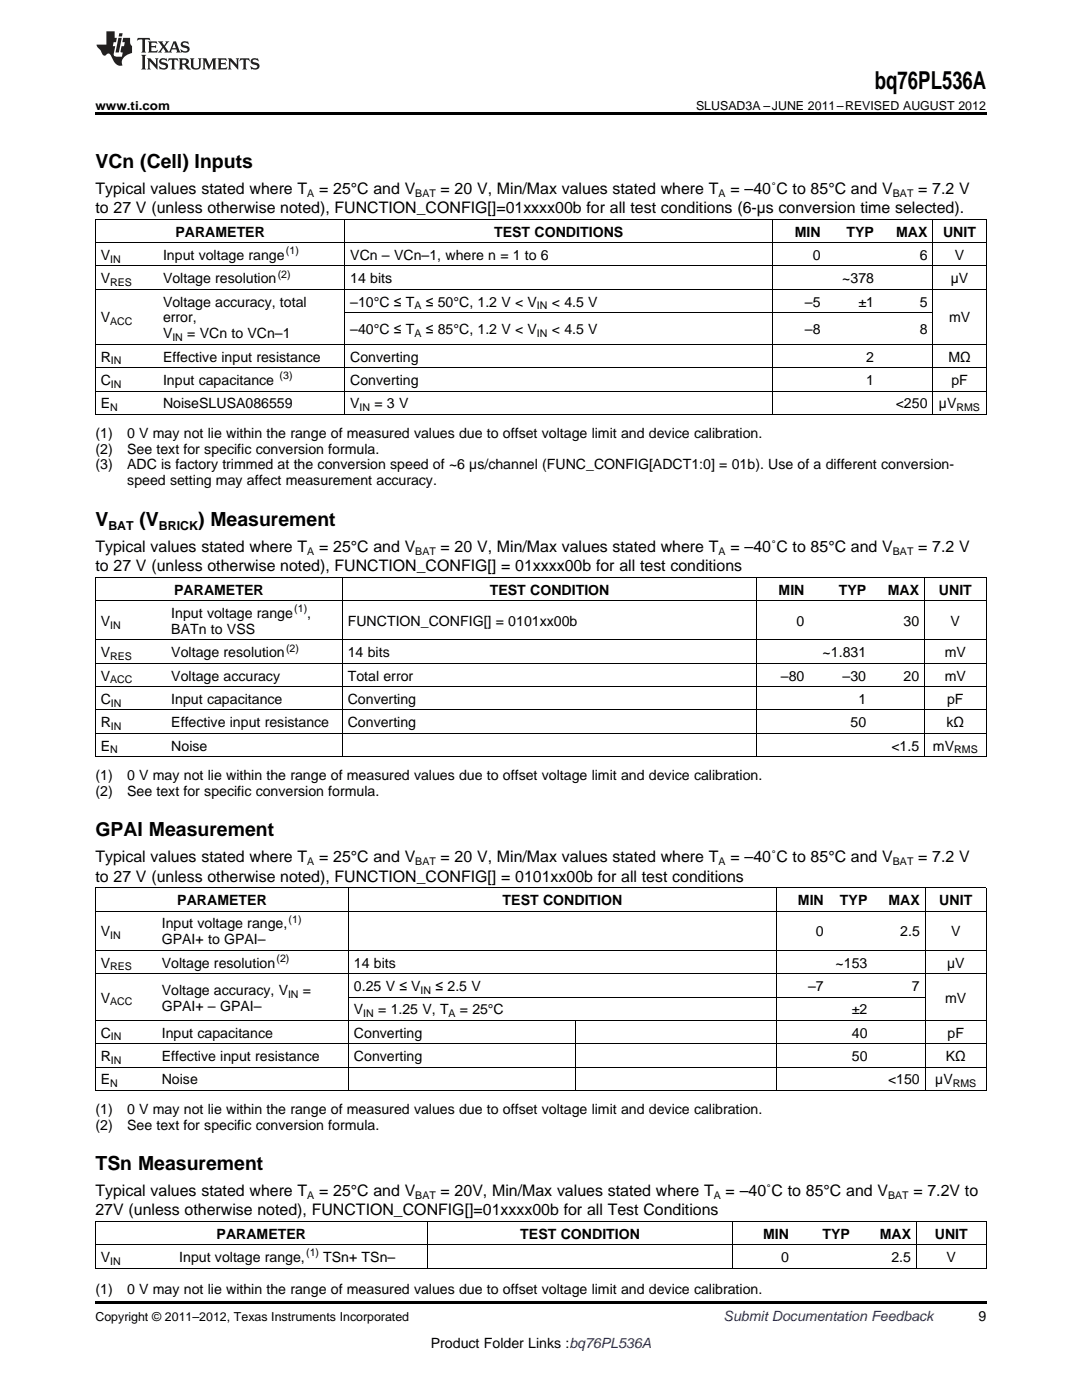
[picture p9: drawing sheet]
<svg xmlns="http://www.w3.org/2000/svg" width="216mm" height="279mm" viewBox="0 0 216 279" stroke-linecap="round" stroke-linejoin="round" font-family="sans-serif">
<defs><g id="words">
<text font-size="4.9" x="174.6" y="17.8">bq76PL536A</text>
<g font-size="3.9">
<text x="19" y="33.5">VCn (Cell) Inputs</text>
<text x="19" y="105">V</text>
<text x="27.8" y="105">(V</text>
<text x="39.5" y="105">) Measurement</text>
<text x="19" y="166.9">GPAI Measurement</text>
<text x="19" y="233.5">TSn Measurement</text>
</g>
<g font-size="3.2">
<text x="19" y="38.7">Typical values stated where T</text>
<text x="63.7" y="38.7">= 25°C and V</text>
<text x="87.9" y="38.7">= 20 V, Min/Max values stated where T</text>
<text x="145.7" y="38.7">= –40˚C to 85°C and V</text>
<text x="183.2" y="38.7">= 7.2 V</text>
<text x="19" y="42.5">to 27 V (unless otherwise noted), FUNCTION_CONFIG[]=01xxxx00b for all test conditions (6-µs conversion time selected).</text>
<text x="19" y="110.1">Typical values stated where T</text>
<text x="63.7" y="110.1">= 25°C and V</text>
<text x="87.9" y="110.1">= 20 V, Min/Max values stated where T</text>
<text x="145.7" y="110.1">= –40˚C to 85°C and V</text>
<text x="183.2" y="110.1">= 7.2 V</text>
<text x="19" y="114">to 27 V (unless otherwise noted), FUNCTION_CONFIG[] = 01xxxx00b for all test conditions</text>
<text x="19" y="172.1">Typical values stated where T</text>
<text x="63.7" y="172.1">= 25°C and V</text>
<text x="87.9" y="172.1">= 20 V, Min/Max values stated where T</text>
<text x="145.7" y="172.1">= –40˚C to 85°C and V</text>
<text x="183.2" y="172.1">= 7.2 V</text>
<text x="19" y="176">to 27 V (unless otherwise noted), FUNCTION_CONFIG[] = 0101xx00b for all test conditions</text>
<text x="19" y="238.7">Typical values stated where T</text>
<text x="63.7" y="238.7">= 25°C and V</text>
<text x="87.9" y="238.7">= 20V, Min/Max values stated where T</text>
<text x="144.8" y="238.7">= –40˚C to 85°C and V</text>
<text x="182.2" y="238.7">= 7.2V to</text>
<text x="19" y="242.6">27V (unless otherwise noted), FUNCTION_CONFIG[]=01xxxx00b for all Test Conditions</text>
</g>
<g font-size="2.8">
<text x="35" y="47.2">PARAMETER</text>
<text x="98.6" y="47.2">TEST CONDITIONS</text>
<text x="158.6" y="47.2">MIN</text>
<text x="168.9" y="47.2">TYP</text>
<text x="178.8" y="47.2">MAX</text>
<text x="188.2" y="47.2">UNIT</text>
<text x="20.1" y="51.9">V</text>
<text x="32.5" y="51.9">Input voltage range</text>
<text x="69.9" y="51.9">VCn – VCn–1, where n = 1 to 6</text>
<text x="162.2" y="51.9">0</text>
<text x="183.5" y="51.9">6</text>
<text x="190.5" y="51.9">V</text>
<text x="20.1" y="56.5">V</text>
<text x="32.5" y="56.5">Voltage resolution</text>
<text x="69.9" y="56.5">14 bits</text>
<text x="168.1" y="56.5">~378</text>
<text x="189.7" y="56.5">µV</text>
<text x="20.1" y="64.3">V</text>
<text x="32.5" y="61.2">Voltage accuracy, total</text>
<text x="32.5" y="64.3">error,</text>
<text x="69.9" y="61.2">–10°C ≤ T</text>
<text x="84.9" y="61.2">≤ 50°C, 1.2 V &lt; V</text>
<text x="110.1" y="61.2">&lt; 4.5 V</text>
<text x="160.6" y="61.2">–5</text>
<text x="171.3" y="61.2">±1</text>
<text x="183.5" y="61.2">5</text>
<text x="189.4" y="64.3">mV</text>
<text x="32.5" y="67.5">V</text>
<text x="37.4" y="67.5">= VCn to VCn–1</text>
<text x="69.9" y="66.7">–40°C ≤ T</text>
<text x="84.9" y="66.7">≤ 85°C, 1.2 V &lt; V</text>
<text x="110.1" y="66.7">&lt; 4.5 V</text>
<text x="160.6" y="66.7">–8</text>
<text x="183.5" y="66.7">8</text>
<text x="20.1" y="72.2">R</text>
<text x="20.1" y="76.8">C</text>
<text x="32.5" y="72.2">Effective input resistance</text>
<text x="32.5" y="76.8">Input capacitance</text>
<text x="69.9" y="72.2">Converting</text>
<text x="69.9" y="76.8">Converting</text>
<text x="172.8" y="72.2">2</text>
<text x="172.8" y="76.8">1</text>
<text x="189.2" y="72.2">MΩ</text>
<text x="189.8" y="76.8">pF</text>
<text x="20.1" y="81.5">E</text>
<text x="32.5" y="81.5">NoiseSLUSA086559</text>
<text x="69.9" y="81.5">V</text>
<text x="74.7" y="81.5">= 3 V</text>
<text x="178.8" y="81.5">&lt;250</text>
<text x="187.4" y="81.5">µV</text>
<text x="19" y="87.3">(1)</text>
<text x="25.4" y="87.3">0 V may not lie within the range of measured values due to offset voltage limit and device calibration.</text>
<text x="19" y="90.5">(2)</text>
<text x="19" y="93.7">(3)</text>
<text x="25.4" y="90.5">See text for specific conversion formula.</text>
<text x="25.4" y="93.7">ADC is factory trimmed at the conversion speed of ~6 µs/channel (FUNC_CONFIG[ADCT1:0] = 01b). Use of a different conversion-</text>
<text x="25.4" y="96.9">speed setting may affect measurement accuracy.</text>
<text x="34.7" y="118.7">PARAMETER</text>
<text x="97.7" y="118.7">TEST CONDITION</text>
<text x="155.4" y="118.7">MIN</text>
<text x="167.4" y="118.7">TYP</text>
<text x="177.2" y="118.7">MAX</text>
<text x="187.4" y="118.7">UNIT</text>
<text x="20.1" y="124.9">V</text>
<text x="34.2" y="123.3">Input voltage range</text>
<text x="61.3" y="123.3">,</text>
<text x="69.4" y="124.9">FUNCTION_CONFIG[] = 0101xx00b</text>
<text x="159" y="124.9">0</text>
<text x="180.3" y="124.9">30</text>
<text x="189.7" y="124.9">V</text>
<text x="20.1" y="131.2">V</text>
<text x="34.2" y="126.5">BATn to VSS</text>
<text x="34.2" y="131.2">Voltage resolution</text>
<text x="69.4" y="131.2">14 bits</text>
<text x="164.1" y="131.2">~1.831</text>
<text x="188.5" y="131.2">mV</text>
<text x="20.1" y="135.8">V</text>
<text x="34.2" y="135.8">Voltage accuracy</text>
<text x="69.4" y="135.8">Total error</text>
<text x="155.8" y="135.8">–80</text>
<text x="168.1" y="135.8">–30</text>
<text x="180.3" y="135.8">20</text>
<text x="188.5" y="135.8">mV</text>
<text x="20.1" y="140.5">C</text>
<text x="34.2" y="140.5">Input capacitance</text>
<text x="69.4" y="140.5">Converting</text>
<text x="171.3" y="140.5">1</text>
<text x="189" y="140.5">pF</text>
<text x="20.1" y="145.1">R</text>
<text x="20.1" y="149.8">E</text>
<text x="34.2" y="145.1">Effective input resistance</text>
<text x="34.2" y="149.8">Noise</text>
<text x="69.4" y="145.1">Converting</text>
<text x="169.7" y="145.1">50</text>
<text x="177.9" y="149.8">&lt;1.5</text>
<text x="186.2" y="149.8">mV</text>
<text x="188.9" y="145.1">kΩ</text>
<text x="19" y="155.6">(1)</text>
<text x="25.4" y="155.6">0 V may not lie within the range of measured values due to offset voltage limit and device calibration.</text>
<text x="19" y="158.8">(2)</text>
<text x="25.4" y="158.8">See text for specific conversion formula.</text>
<text x="32.3" y="185.3">Input voltage range,</text>
<text x="35.4" y="180.6">PARAMETER</text>
<text x="100.3" y="180.6">TEST CONDITION</text>
<text x="159.2" y="180.6">MIN</text>
<text x="167.6" y="180.6">TYP</text>
<text x="177.3" y="180.6">MAX</text>
<text x="187.4" y="180.6">UNIT</text>
<text x="20.1" y="186.9">V</text>
<text x="32.3" y="188.5">GPAI+ to GPAI–</text>
<text x="162.8" y="186.9">0</text>
<text x="179.6" y="186.9">2.5</text>
<text x="189.8" y="186.9">V</text>
<text x="20.1" y="193.1">V</text>
<text x="32.3" y="193.1">Voltage resolution</text>
<text x="70.6" y="193.1">14 bits</text>
<text x="70.6" y="197.8">0.25 V ≤ V</text>
<text x="86.9" y="197.8">≤ 2.5 V</text>
<text x="161.3" y="197.8">–7</text>
<text x="166.7" y="193.1">~153</text>
<text x="182" y="197.8">7</text>
<text x="189" y="193.1">µV</text>
<text x="20.1" y="200.1">V</text>
<text x="32.3" y="198.5">Voltage accuracy, V</text>
<text x="32.3" y="201.7">GPAI+ – GPAI–</text>
<text x="60.4" y="198.5">=</text>
<text x="70.6" y="202.4">V</text>
<text x="75.5" y="202.4">= 1.25 V, T</text>
<text x="91.8" y="202.4">= 25°C</text>
<text x="170" y="202.4">±2</text>
<text x="188.6" y="200.1">mV</text>
<text x="20.1" y="207.1">C</text>
<text x="32.3" y="207.1">Input capacitance</text>
<text x="70.6" y="207.1">Converting</text>
<text x="170" y="207.1">40</text>
<text x="189.1" y="207.1">pF</text>
<text x="20.1" y="211.7">R</text>
<text x="32.3" y="211.7">Effective input resistance</text>
<text x="70.6" y="211.7">Converting</text>
<text x="170" y="211.7">50</text>
<text x="188.7" y="211.7">KΩ</text>
<text x="20.1" y="216.4">E</text>
<text x="32.3" y="216.4">Noise</text>
<text x="177.2" y="216.4">&lt;150</text>
<text x="186.6" y="216.4">µV</text>
<text x="19" y="222.2">(1)</text>
<text x="19" y="225.4">(2)</text>
<text x="25.4" y="222.2">0 V may not lie within the range of measured values due to offset voltage limit and device calibration.</text>
<text x="25.4" y="225.4">See text for specific conversion formula.</text>
<text x="20.1" y="251.9">V</text>
<text x="35.8" y="251.9">Input voltage range,</text>
<text x="43.2" y="247.2">PARAMETER</text>
<text x="64.5" y="251.9">TSn+ TSn–</text>
<text x="103.8" y="247.2">TEST CONDITION</text>
<text x="152.3" y="247.2">MIN</text>
<text x="155.9" y="251.9">0</text>
<text x="164.1" y="247.2">TYP</text>
<text x="175.5" y="247.2">MAX</text>
<text x="177.9" y="251.9">2.5</text>
<text x="186.5" y="247.2">UNIT</text>
<text x="188.9" y="251.9">V</text>
<text x="19" y="258.2">(1)</text>
<text x="25.4" y="258.2">0 V may not lie within the range of measured values due to offset voltage limit and device calibration.</text>
<text x="195.3" y="263.6">9</text>
<text x="86" y="269">Product Folder Links :bq76PL536A</text>
</g>
<text font-size="2.8" fill="#0000c8" x="144.4" y="263.6">Submit Documentation Feedback</text>
<g font-size="2.5">
<text x="19" y="21.9">www.ti.com</text>
<text x="138.9" y="21.9">SLUSAD3A –JUNE 2011–REVISED AUGUST 2012</text>
<text x="21.6" y="105.8">BAT</text>
<text x="31.7" y="105.8">BRICK</text>
<text x="19" y="263.6">Copyright © 2011–2012, Texas Instruments Incorporated</text>
</g>
<g font-size="2.1">
<text x="61.3" y="39.3">A</text>
<text x="82.9" y="39.3">BAT</text>
<text x="143.4" y="39.3">A</text>
<text x="178.2" y="39.3">BAT</text>
<text x="22" y="52.4">IN</text>
<text x="57.1" y="50.7">(1)</text>
<text x="22" y="57.1">RES</text>
<text x="55.4" y="55.4">(2)</text>
<text x="22" y="64.9">ACC</text>
<text x="82.7" y="61.7">A</text>
<text x="107.1" y="61.7">IN</text>
<text x="34.4" y="68.1">IN</text>
<text x="82.7" y="67.2">A</text>
<text x="107.1" y="67.2">IN</text>
<text x="22.1" y="72.7">IN</text>
<text x="22.1" y="77.4">IN</text>
<text x="55.8" y="75.7">(3)</text>
<text x="22" y="82.1">N</text>
<text x="71.8" y="82.1">IN</text>
<text x="190.9" y="82.1">RMS</text>
<text x="61.3" y="110.8">A</text>
<text x="82.9" y="110.8">BAT</text>
<text x="143.4" y="110.8">A</text>
<text x="178.2" y="110.8">BAT</text>
<text x="22" y="125.5">IN</text>
<text x="58.7" y="122.2">(1)</text>
<text x="22" y="131.7">RES</text>
<text x="57.1" y="130">(2)</text>
<text x="22" y="136.4">ACC</text>
<text x="22.1" y="141">IN</text>
<text x="22.1" y="145.7">IN</text>
<text x="22" y="150.4">N</text>
<text x="190.4" y="150.4">RMS</text>
<text x="61.3" y="172.7">A</text>
<text x="82.9" y="172.7">BAT</text>
<text x="143.4" y="172.7">A</text>
<text x="178.2" y="172.7">BAT</text>
<text x="57.6" y="184.1">(1)</text>
<text x="22" y="187.4">IN</text>
<text x="55.2" y="192">(2)</text>
<text x="22" y="193.7">RES</text>
<text x="22" y="200.7">ACC</text>
<text x="57.5" y="199.1">IN</text>
<text x="72.5" y="203">IN</text>
<text x="83.9" y="198.3">IN</text>
<text x="89.5" y="203">A</text>
<text x="22.1" y="207.6">IN</text>
<text x="22.1" y="212.3">IN</text>
<text x="22" y="217">N</text>
<text x="190.1" y="217">RMS</text>
<text x="61.3" y="239.3">A</text>
<text x="82.9" y="239.3">BAT</text>
<text x="142.4" y="239.3">A</text>
<text x="177.2" y="239.3">BAT</text>
<text x="61.1" y="250.8">(1)</text>
<text x="22" y="252.4">IN</text>
</g>
</g></defs>
<g fill="#231f20">
<path d="M27.5 7.6l-.1 .5 .4-.2h.6v.1v2.1l-.2 .4h1l-.3-.4v-2.1l.1-.1h.5l.5 .2-.2-.5zM29.5 8.3l.2 .3v1.5l-.2 .4h1.8l.2-.6a1.04 1.04 0 0 1-1.3 .2v-.7h.6l.3 .2v-.6l-.3 .2h-.6v-.6l.8-.1 .4 .3-.2-.5zM31.5 8.3l.9 1.1-.9 1.1h.8l-.2-.2 .5-.7 .4 .7-.2 .2h1.5l-.1-.2 .1-.4h.9l.1 .4-.2 .2h1l-.3-.3-.7-1.9h-.5l-.9 2-.8-1 .9-1h-.8l.1 .3-.3 .5-.4-.6 .2-.2zM34.7 8.6l.4 1h-.7zM36.3 8.4a.63 .63 0 0 0-.2 .7 .63 .63 0 0 0 .6 .4l.6 .2 .1 .2a.75 .75 0 0 1-.7 .4 .75 .75 0 0 1-.6-.5l.1 .7 .1-.1a1.11 1.11 0 0 0 1.5-.6 1.13 1.13 0 0 0-1.2-.8l-.1-.4a1.04 1.04 0 0 1 1.2 .2l-.2-.5-.1 .1-.5-.2zM28.2 10.9l.2 .4v2.2l-.2 .4h1l-.3-.4v-2.2l.3-.4zM29.3 11.6l.3 .4v1.5l-.3 .4h.8l-.2-.4v-1.3l1.5 1.7v-1.9l.2-.4h-.7l.2 .4v.9l-1.1-1.3zM32 11.8a.62 .62 0 0 0-.2 .7 .62 .62 0 0 0 .6 .4l.6 .1 .1 .3a.76 .76 0 0 1-.7 .3 .76 .76 0 0 1-.6-.4l.1 .7 .1-.1a1.11 1.11 0 0 0 1.5-.6 1.13 1.13 0 0 0-1.2-.8l-.1-.4a1.04 1.04 0 0 1 1.2 .2l-.2-.6-.1 .1-.5-.1zM33.7 11.6l-.2 .6a.61 .61 0 0 1 .8-.3v1.6l-.2 .4h.9l-.2-.4v-1.6a.63 .63 0 0 1 .8 .3l-.2-.6zM35.6 11.6l.3 .4v1.5l-.3 .4h1l-.2-.2v-.8l.5 .2a.76 .76 0 0 0 1.2 .7l-1-1a.58 .58 0 0 0 .6-.5 .58 .58 0 0 0-.5-.6zM36.4 11.9h.1a.45 .45 0 0 1 .5 .1 .45 .45 0 0 1 .1 .5l-.7 .2zM37.9 11.6l.2 .2a2.17 2.17 0 0 0 .3 1.9 .99 .99 0 0 0 1.6-.6v-1.1l.2-.4h-.7l.2 .2a1.92 1.92 0 0 1-.2 1.8 .6 .6 0 0 1-.9-.5v-1.1l.2-.4zM40.4 11.6l.2 .4v1.5l-.2 .4h.7l-.2-.4v-1.4l.8 1.8 .8-1.8v1.4l-.2 .4h.9l-.2-.4v-1.5l.2-.4h-.8l-.6 1.5-.6-1.5zM43.4 11.6l.2 .4v1.5l-.2 .4h1.8l.2-.6a1.04 1.04 0 0 1-1.3 .1v-.6h.5l.4 .2v-.6l-.4 .2h-.5v-.7h.8l.3 .3-.1-.6zM45.5 11.6l.2 .4v1.5l-.2 .4h.7l-.2-.4v-1.3l1.5 1.7v-1.9l.2-.4h-.7l.2 .4v.9l-1.1-1.3zM47.9 11.6l-.1 .6a.61 .61 0 0 1 .8-.3v1.6l-.3 .4h1l-.3-.4 .1-1.6a.63 .63 0 0 1 .7 .3l-.1-.6zM50.2 11.8a.62 .62 0 0 0-.2 .7 .62 .62 0 0 0 .6 .4l.6 .1 .2 .3a.76 .76 0 0 1-.8 .3 .76 .76 0 0 1-.6-.4l.1 .7 .2-.1a1.11 1.11 0 0 0 1.5-.6 1.13 1.13 0 0 0-1.3-.8l-.1-.4a1.04 1.04 0 0 1 1.2 .2l-.1-.6-.2 .1-.5-.1z"/>
<path d="M21.2 6.3v2.6h-1.9l.1 .4 .7 .9a.91 .91 0 0 0 1 .8 .56 .56 0 0 1 .5-.3 .56 .56 0 0 1 .5 .3l.4 .8a1.53 1.53 0 0 0 1.9 1.2 1.54 1.54 0 0 1 1-2.1l.9-.3v-1.4a1.52 1.52 0 0 1-.3-1.6h-1.4l-.2 .8h.5l-.2 .8h-.4l-.2 1v.2l.4 .1-.2 .8a1.93 1.93 0 0 1-1.6-.3l.3-1.8h-.5l.2-.8h.4l.2-.8h-.4v-1.3zM23.6 7.6l-.6 2.9h.7l.6-2.9zM23.8 6.6l-.1 .7h.6l.2-.7z"/>
</g>
<path d="M19 22.5h177.8v.5h-177.8zM19 259.7h177.8v.5h-177.8z" fill="#000"/>
<g fill="none" stroke="#000" stroke-width=".2">
<path d="M19 57.7h177.8M19 53.1h177.8M19 48.4h177.8M19 43.8h177.8M19.1 43.8v39M68.8 43.8v39M154.1 43.8v39M186.1 43.8v39M196.8 43.8v39M19 78.1h177.8M19 73.4h177.8M19 68.7h177.8"/>
<path d="M68.8 62.4h117.4M19 82.7h177.8M19 119.9h177.8M19 115.2h177.8M19.1 115.3v35.8M68.3 115.3v35.8M151 115.3v35.8M184.4 115.3v35.8M196.8 115.3v35.8M19 137h177.8M19 132.4h177.8M19 127.7h177.8"/>
<path d="M19 151h177.8M19 146.3h177.8M19 141.7h177.8M19 177.2h177.8M19.1 177.2v40.5M69.5 177.2v40.5M155 177.2v40.5M184.6 177.2v40.5M196.8 177.2v40.5M19 194.3h177.8M19 189.7h177.8M19 181.8h177.8"/>
<path d="M69.6 199h115M19 217.6h177.8M19 213h177.8M19 208.3h177.8M19 203.6h177.8M114.8 203.7v14M19 253.1h177.8M19 248.4h177.8M19 243.8h177.8M19.1 243.8v9.4M85.2 243.8v9.4M146.2 243.8v9.4"/>
<path d="M182.8 243.8v9.4M196.8 243.8v9.4"/>
</g>
<use href="#words"/>
</svg>
